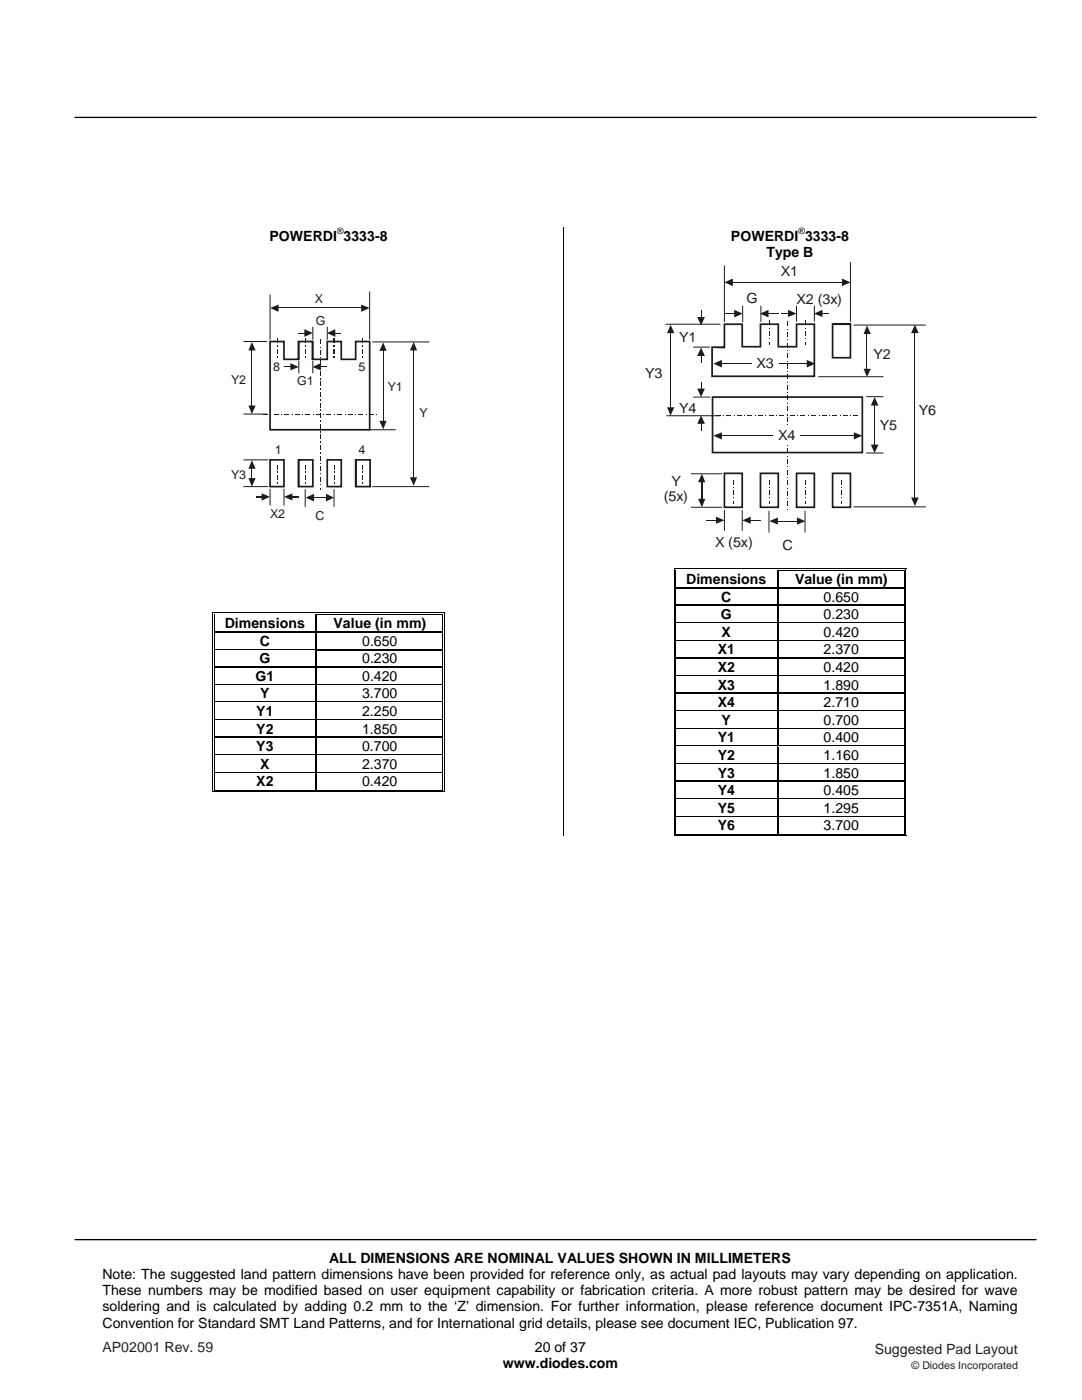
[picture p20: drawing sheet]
<svg xmlns="http://www.w3.org/2000/svg" width="216mm" height="279mm" viewBox="0 0 216 279" stroke-linecap="round" stroke-linejoin="round" font-family="sans-serif">
<defs><g id="words">
<g font-size="2.8">
<text x="53.8" y="48">POWERDI 3333-8</text>
<text x="145.9" y="48">POWERDI 3333-8</text>
<text x="152.9" y="51.3">Type B</text>
<text x="136.9" y="116.6">Dimensions</text>
<text x="158.6" y="116.6">Value (in mm)</text>
<text x="44.9" y="125.3">Dimensions</text>
<text x="66.6" y="125.3">Value (in mm)</text>
<text x="143.8" y="123.6">G</text>
<text x="143.9" y="120.1">C</text>
<text x="164.3" y="123.6">0.230</text>
<text x="164.3" y="120.1">0.650</text>
<text x="51.8" y="128.8">C</text>
<text x="72.3" y="128.8">0.650</text>
<text x="143.2" y="130.6">X1</text>
<text x="144" y="127.1">X</text>
<text x="164.3" y="127.1">0.420</text>
<text x="164.3" y="130.6">2.370</text>
<text x="51" y="135.9">G1</text>
<text x="51.8" y="132.4">G</text>
<text x="72.3" y="135.9">0.420</text>
<text x="72.3" y="132.4">0.230</text>
<text x="143.2" y="134.1">X2</text>
<text x="143.2" y="137.6">X3</text>
<text x="164.3" y="134.1">0.420</text>
<text x="164.3" y="137.6">1.890</text>
<text x="51.1" y="142.9">Y1</text>
<text x="51.9" y="139.4">Y</text>
<text x="72.3" y="139.4">3.700</text>
<text x="72.3" y="142.9">2.250</text>
<text x="143.2" y="141.1">X4</text>
<text x="164.3" y="141.1">2.710</text>
<text x="51.1" y="146.4">Y2</text>
<text x="51.1" y="149.9">Y3</text>
<text x="72.3" y="146.4">1.850</text>
<text x="72.3" y="149.9">0.700</text>
<text x="143.2" y="148.1">Y1</text>
<text x="144" y="144.7">Y</text>
<text x="164.3" y="144.7">0.700</text>
<text x="164.3" y="148.1">0.400</text>
<text x="51.9" y="153.4">X</text>
<text x="72.3" y="153.4">2.370</text>
<text x="143.2" y="151.7">Y2</text>
<text x="143.2" y="155.2">Y3</text>
<text x="164.3" y="151.7">1.160</text>
<text x="164.3" y="155.2">1.850</text>
<text x="51.1" y="156.9">X2</text>
<text x="72.3" y="156.9">0.420</text>
<text x="143.2" y="158.7">Y4</text>
<text x="164.3" y="158.7">0.405</text>
<text x="143.2" y="162.2">Y5</text>
<text x="143.2" y="165.7">Y6</text>
<text x="164.3" y="162.2">1.295</text>
<text x="164.3" y="165.7">3.700</text>
<text x="65.7" y="252">ALL DIMENSIONS ARE NOMINAL VALUES SHOWN IN MILLIMETERS</text>
<text x="20.4" y="255.2">Note: The suggested land pattern dimensions have been provided for reference only, as actual pad layouts may vary depending on application.</text>
<text x="20.4" y="258.5">These numbers may be modified based on user equipment capability or fabrication criteria. A more robust pattern may be desired for wave</text>
<text x="20.4" y="261.7">soldering and is calculated by adding 0.2 mm to the ‘Z’ dimension. For further information, please reference document IPC-7351A, Naming</text>
<text x="20.4" y="265">Convention for Standard SMT Land Patterns, and for International grid details, please see document IEC, Publication 97.</text>
<text x="106.7" y="269.8">20 of 37</text>
<text x="100.3" y="273.1">www.diodes.com</text>
</g>
<g font-size="2.8" fill="#1f1a17">
<text x="155.8" y="55.2">X1</text>
<text x="148.9" y="60.5">G</text>
<text x="158.9" y="60.6">X2 (3x)</text>
<text x="135.5" y="68.2">Y1</text>
<text x="174.3" y="71.6">Y2</text>
<text x="128.7" y="75.4">Y3</text>
<text x="151" y="73.5">X3</text>
<text x="135.5" y="82.4">Y4</text>
<text x="183.3" y="82.9">Y6</text>
<text x="155.3" y="87.9">X4</text>
<text x="175.5" y="85.8">Y5</text>
<text x="132.4" y="100.1">(5x)</text>
<text x="134" y="96.9">Y</text>
<text x="142.7" y="109.2">X (5x)</text>
<text x="156.1" y="109.7">C</text>
</g>
<g font-size="2.8" fill="#231f20">
<text x="20.4" y="269.8">AP02001 Rev. 59</text>
<text x="174.5" y="270.2">Suggested Pad Layout</text>
</g>
<g font-size="2.5" fill="#1f1a17">
<text x="62.8" y="60.5">X</text>
<text x="63" y="64.8">G</text>
<text x="46.1" y="76.6">Y2</text>
<text x="54.5" y="74.1">8</text>
<text x="59.3" y="76.9">G1</text>
<text x="71.6" y="74.1">5</text>
<text x="77.4" y="78.1">Y1</text>
<text x="83.7" y="83.3">Y</text>
<text x="46.1" y="95.6">Y3</text>
<text x="54.8" y="90.5">1</text>
<text x="71.6" y="90.5">4</text>
<text x="53.9" y="103.5">X2</text>
<text x="62.9" y="103.8">C</text>
</g>
<text font-size="2.1" fill="#231f20" x="181.9" y="273.1">© Diodes Incorporated</text>
<g font-size="1.8">
<text x="67.2" y="46.6">®</text>
<text x="159.3" y="46.6">®</text>
</g>
</g></defs>
<path d="M15 23.4h191.7M15 247.4h191.7" fill="none" stroke="#000" stroke-width=".26"/>
<path d="M112.4 45.4v68" fill="none" stroke="#000" stroke-width=".2"/>
<g fill="#fff">
<path d="M42.9 122.7h20.1v3.3h-20.1z"/>
<path d="M43.3 122.7h19.1v3.3h-19.1z"/>
</g>
<path d="M42.4 122.2h.1v.5h-.1zM42.4 122.2h.5v.2h-.5zM42.7 122.5h.2v.2h-.2z" fill="#000"/>
<path d="M42.9 122.3h20.1M42.9 122.6h20.1" fill="none" stroke="#000" stroke-width=".2"/>
<path d="M42.9 122.7h20.1z" fill="#fff"/>
<path d="M42.4 126h.1v.3h-.1zM42.7 126h.2v.3h-.2zM63 122.7h.2zM63 122.2h.5v.2h-.5zM63 122.5h.5v.2h-.5zM63 126h.2v.3h-.2zM88.3 122.2h.5v.2h-.5zM88.3 122.5h.1v.2h-.1zM88.3 126h.1v.3h-.1zM88.6 122.2h.2v.5h-.2zM88.6 126h.2v.3h-.2z" fill="#000"/>
<path d="M42.5 122.7v3.3M42.5 126.3v3.2M42.8 122.7v3.3M42.8 126.3v3.2M63.5 122.3h24.8M63.5 122.6h24.8M88.3 122.7v3.3M88.3 126.3v3.2M88.7 122.7v3.3M88.7 126.3v3.2" fill="none" stroke="#000" stroke-width=".2"/>
<path d="M42.9 126.1h20.1M63.1 122.7v3.3M63.1 126.3v3.2M63.2 126.1h25.1" fill="none" stroke="#000" stroke-width=".25"/>
<g fill="#fff">
<path d="M42.9 129.8h20.1v3.2h-20.1z"/>
<path d="M43.3 129.8h19.1v3.2h-19.1z"/>
</g>
<path d="M42.4 129.5h.1v.3h-.1zM42.7 129.5h.2v.3h-.2z" fill="#000"/>
<path d="M42.9 129.6h20.1" fill="none" stroke="#000" stroke-width=".25"/>
<path d="M42.9 129.8h20.1z" fill="#fff"/>
<path d="M42.4 133h.1v.3h-.1zM42.7 133h.2v.3h-.2zM63 129.5h.2v.3h-.2zM63 133h.2v.3h-.2zM88.3 129.5h.1v.3h-.1zM88.3 133h.1v.3h-.1zM88.6 129.5h.2v.3h-.2zM88.6 133h.2v.3h-.2z" fill="#000"/>
<path d="M42.9 133.1h20.1M63.1 129.8v3.2M63.1 133.3v3.2M63.2 129.6h25.1M63.2 133.1h25.1" fill="none" stroke="#000" stroke-width=".25"/>
<path d="M42.5 129.8v3.2M42.5 133.3v3.2M42.8 129.8v3.2M42.8 133.3v3.2M88.3 129.8v3.2M88.3 133.3v3.2M88.7 129.8v3.2M88.7 133.3v3.2" fill="none" stroke="#000" stroke-width=".2"/>
<g fill="#fff">
<path d="M42.9 136.8h20.1v3.2h-20.1z"/>
<path d="M43.3 136.8h19.1v3.2h-19.1z"/>
<path d="M63.2 136.8h25v3.2h-25z"/>
<path d="M63.8 136.8h24v3.2h-24z"/>
</g>
<path d="M42.4 136.5h.1v.3h-.1zM42.7 136.5h.2v.3h-.2z" fill="#000"/>
<path d="M42.9 136.6h20.1" fill="none" stroke="#000" stroke-width=".25"/>
<path d="M42.9 136.8h20.1z" fill="#fff"/>
<path d="M63 136.5h.2v.3h-.2z" fill="#000"/>
<path d="M63.2 136.6h25.1" fill="none" stroke="#000" stroke-width=".25"/>
<path d="M63.2 136.8h25.1z" fill="#fff"/>
<path d="M88.3 136.5h.1v.3h-.1zM88.6 136.5h.2v.3h-.2z" fill="#000"/>
<path d="M42.5 136.8v3.2M42.8 136.8v3.2M88.3 136.8v3.2M88.7 136.8v3.2" fill="none" stroke="#000" stroke-width=".2"/>
<path d="M63.1 136.8v3.2" fill="none" stroke="#000" stroke-width=".25"/>
<g fill="#fff">
<path d="M42.9 140.3h20.1v3.2h-20.1z"/>
<path d="M43.3 140.3h19.1v3.2h-19.1z"/>
<path d="M63.2 140.3h25v3.2h-25z"/>
<path d="M63.8 140.3h24v3.2h-24z"/>
</g>
<path d="M42.4 140h.1v.3h-.1zM42.7 140h.2v.3h-.2z" fill="#000"/>
<path d="M42.9 140.1h20.1" fill="none" stroke="#000" stroke-width=".25"/>
<path d="M42.9 140.3h20.1z" fill="#fff"/>
<path d="M63 140h.2v.3h-.2z" fill="#000"/>
<path d="M63.2 140.1h25.1" fill="none" stroke="#000" stroke-width=".25"/>
<path d="M63.2 140.3h25.1z" fill="#fff"/>
<path d="M88.3 140h.1v.3h-.1zM88.6 140h.2v.3h-.2z" fill="#000"/>
<path d="M42.5 140.3v3.2M42.8 140.3v3.2M88.3 140.3v3.2M88.7 140.3v3.2" fill="none" stroke="#000" stroke-width=".2"/>
<path d="M63.1 140.3v3.2" fill="none" stroke="#000" stroke-width=".25"/>
<g fill="#fff">
<path d="M42.9 143.8h20.1v3.2h-20.1z"/>
<path d="M43.3 143.8h19.1v3.2h-19.1z"/>
<path d="M63.2 143.8h25v3.2h-25z"/>
<path d="M63.8 143.8h24v3.2h-24z"/>
</g>
<path d="M42.4 143.5h.1v.3h-.1zM42.7 143.5h.2v.3h-.2z" fill="#000"/>
<path d="M42.9 143.7h20.1" fill="none" stroke="#000" stroke-width=".25"/>
<path d="M42.9 143.8h20.1z" fill="#fff"/>
<path d="M63 143.5h.2v.3h-.2z" fill="#000"/>
<path d="M63.2 143.7h25.1" fill="none" stroke="#000" stroke-width=".25"/>
<path d="M63.2 143.8h25.1z" fill="#fff"/>
<path d="M88.3 143.5h.1v.3h-.1zM88.6 143.5h.2v.3h-.2z" fill="#000"/>
<path d="M42.5 143.8v3.2M42.8 143.8v3.2M88.3 143.8v3.2M88.7 143.8v3.2" fill="none" stroke="#000" stroke-width=".2"/>
<path d="M63.1 143.8v3.2" fill="none" stroke="#000" stroke-width=".25"/>
<g fill="#fff">
<path d="M42.9 147.3h20.1v3.3h-20.1z"/>
<path d="M43.3 147.3h19.1v3.3h-19.1z"/>
<path d="M63.2 147.3h25v3.3h-25z"/>
<path d="M63.8 147.3h24v3.3h-24z"/>
</g>
<path d="M42.4 147h.1v.3h-.1zM42.7 147h.2v.3h-.2z" fill="#000"/>
<path d="M42.9 147.2h20.1" fill="none" stroke="#000" stroke-width=".25"/>
<path d="M42.9 147.3h20.1z" fill="#fff"/>
<path d="M63 147h.2v.3h-.2z" fill="#000"/>
<path d="M63.2 147.2h25.1" fill="none" stroke="#000" stroke-width=".25"/>
<path d="M63.2 147.3h25.1z" fill="#fff"/>
<path d="M88.3 147h.1v.3h-.1zM88.6 147h.2v.3h-.2z" fill="#000"/>
<path d="M42.5 147.3v3.3M42.8 147.3v3.3M88.3 147.3v3.3M88.7 147.3v3.3" fill="none" stroke="#000" stroke-width=".2"/>
<path d="M63.1 147.3v3.3" fill="none" stroke="#000" stroke-width=".25"/>
<g fill="#fff">
<path d="M42.9 150.8h20.1v3.3h-20.1z"/>
<path d="M43.3 150.8h19.1v3.3h-19.1z"/>
<path d="M63.2 150.8h25v3.3h-25z"/>
<path d="M63.8 150.8h24v3.3h-24z"/>
</g>
<path d="M42.4 150.6h.1v.2h-.1zM42.7 150.6h.2v.2h-.2z" fill="#000"/>
<path d="M42.9 150.7h20.1" fill="none" stroke="#000" stroke-width=".25"/>
<path d="M42.9 150.8h20.1z" fill="#fff"/>
<path d="M63 150.6h.2v.2h-.2z" fill="#000"/>
<path d="M63.2 150.7h25.1" fill="none" stroke="#000" stroke-width=".25"/>
<path d="M63.2 150.8h25.1z" fill="#fff"/>
<path d="M88.3 150.6h.1v.2h-.1zM88.6 150.6h.2v.2h-.2z" fill="#000"/>
<path d="M42.5 150.8v3.3M42.8 150.8v3.3M88.3 150.8v3.3M88.7 150.8v3.3" fill="none" stroke="#000" stroke-width=".2"/>
<path d="M63.1 150.8v3.3" fill="none" stroke="#000" stroke-width=".25"/>
<g fill="#fff">
<path d="M42.9 154.3h20.1v3.3h-20.1z"/>
<path d="M43.3 154.3h19.1v3.3h-19.1z"/>
<path d="M63.2 154.3h25v3.3h-25z"/>
<path d="M63.8 154.3h24v3.3h-24z"/>
</g>
<path d="M42.4 154.1h.1v.2h-.1zM42.7 154.1h.2v.2h-.2z" fill="#000"/>
<path d="M42.9 154.2h20.1" fill="none" stroke="#000" stroke-width=".25"/>
<path d="M42.9 154.3h20.1z" fill="#fff"/>
<path d="M63 154.1h.2v.2h-.2z" fill="#000"/>
<path d="M63.2 154.2h25.1" fill="none" stroke="#000" stroke-width=".25"/>
<path d="M63.2 154.3h25.1z" fill="#fff"/>
<path d="M42.4 157.9h.5v.2h-.5zM42.7 157.6h.2v.2h-.2zM63 157.6h.5v.2h-.5zM88.3 154.1h.1v.2h-.1zM88.3 157.9h.5v.2h-.5zM88.3 157.6h.1v.2h-.1zM88.6 154.1h.2v.2h-.2zM88.6 157.6h.2v.5h-.2z" fill="#000"/>
<path d="M42.5 154.3v3.8M42.8 154.3v3.3M42.9 158h45.4M42.9 157.7h20.1M63.5 157.7h24.8M88.3 154.3v3.3M88.7 154.3v3.3" fill="none" stroke="#000" stroke-width=".2"/>
<path d="M63.1 154.3v3.3" fill="none" stroke="#000" stroke-width=".25"/>
<g fill="#fff">
<path d="M135 114h20.1v3.2h-20.1z"/>
<path d="M135.4 114h19.1v3.2h-19.1z"/>
</g>
<path d="M134.5 113.4h.1v.6h-.1zM134.5 113.4h.5v.2h-.5zM134.8 113.8h.2v.2h-.2zM134.8 113.8h.2v.1h-.2z" fill="#000"/>
<path d="M135 113.5h20.1M135 113.9h20.1" fill="none" stroke="#000" stroke-width=".2"/>
<path d="M135 113.9l20.1 .1z" fill="#fff"/>
<path d="M134.5 117.2h.1v.3h-.1zM134.8 117.2h.2v.3h-.2zM155.1 113.9l.2 .1zM155.1 113.4h.5v.2h-.5zM155.1 113.8h.5v.1h-.5zM155.1 117.2h.2v.3h-.2zM180.3 113.4h.5v.2h-.5zM180.3 113.8h.2v.2h-.2zM180.3 113.8h.2v.1h-.2zM180.3 117.2h.2v.3h-.2zM180.7 113.4h.1v.6h-.1zM180.7 117.2h.1v.3h-.1z" fill="#000"/>
<path d="M134.5 114v3.2M134.5 117.5v3.2M134.9 114v3.2M134.9 117.5v3.2M155.6 113.5h24.7M155.6 113.9h24.7M180.4 114v3.2M180.4 117.5v3.2M180.8 114v3.2M180.8 117.5v3.2" fill="none" stroke="#000" stroke-width=".2"/>
<path d="M135 117.3h20.1M155.2 114v3.2M155.2 117.5v3.2M155.3 117.3h25" fill="none" stroke="#000" stroke-width=".25"/>
<g fill="#fff">
<path d="M135 121h20.1v3.2h-20.1z"/>
<path d="M135.4 121h19.1v3.2h-19.1z"/>
</g>
<path d="M134.5 120.7h.1v.3h-.1zM134.8 120.7h.2v.3h-.2z" fill="#000"/>
<path d="M135 120.8h20.1" fill="none" stroke="#000" stroke-width=".25"/>
<path d="M135 121h20.1z" fill="#fff"/>
<path d="M155.1 120.7h.2v.3h-.2zM180.3 120.7h.2v.3h-.2zM180.7 120.7h.1v.3h-.1z" fill="#000"/>
<path d="M155.2 121v3.2M155.3 120.8h25" fill="none" stroke="#000" stroke-width=".25"/>
<path d="M134.5 121v3.2M134.9 121v3.2M180.4 121v3.2M180.8 121v3.2" fill="none" stroke="#000" stroke-width=".2"/>
<g fill="#fff">
<path d="M135 124.5h20.1v3.2h-20.1z"/>
<path d="M135.4 124.5h19.1v3.2h-19.1z"/>
<path d="M155.3 124.5h25v3.2h-25z"/>
<path d="M155.9 124.5h24v3.2h-24z"/>
</g>
<path d="M134.5 124.2h.1v.3h-.1zM134.8 124.2h.2v.3h-.2z" fill="#000"/>
<path d="M135 124.4h20.1" fill="none" stroke="#000" stroke-width=".25"/>
<path d="M135 124.5h20.1z" fill="#fff"/>
<path d="M155.1 124.2h.2v.3h-.2z" fill="#000"/>
<path d="M155.3 124.4h25" fill="none" stroke="#000" stroke-width=".25"/>
<path d="M155.3 124.5h25z" fill="#fff"/>
<path d="M180.3 124.2h.2v.3h-.2zM180.7 124.2h.1v.3h-.1z" fill="#000"/>
<path d="M134.5 124.5v3.2M134.9 124.5v3.2M180.4 124.5v3.2M180.8 124.5v3.2" fill="none" stroke="#000" stroke-width=".2"/>
<path d="M155.2 124.5v3.2" fill="none" stroke="#000" stroke-width=".25"/>
<g fill="#fff">
<path d="M135 128h20.1v3.3h-20.1z"/>
<path d="M135.4 128h19.1v3.3h-19.1z"/>
<path d="M155.3 128h25v3.3h-25z"/>
<path d="M155.9 128h24v3.3h-24z"/>
</g>
<path d="M134.5 127.7h.1v.3h-.1zM134.8 127.7h.2v.3h-.2z" fill="#000"/>
<path d="M135 127.9h20.1" fill="none" stroke="#000" stroke-width=".25"/>
<path d="M135 128h20.1z" fill="#fff"/>
<path d="M155.1 127.7h.2v.3h-.2z" fill="#000"/>
<path d="M155.3 127.9h25" fill="none" stroke="#000" stroke-width=".25"/>
<path d="M155.3 128h25z" fill="#fff"/>
<path d="M180.3 127.7h.2v.3h-.2zM180.7 127.7h.1v.3h-.1z" fill="#000"/>
<path d="M134.5 128v3.3M134.9 128v3.3M180.4 128v3.3M180.8 128v3.3" fill="none" stroke="#000" stroke-width=".2"/>
<path d="M155.2 128v3.3" fill="none" stroke="#000" stroke-width=".25"/>
<g fill="#fff">
<path d="M135 131.5h20.1v3.2h-20.1z"/>
<path d="M135.4 131.5h19.1v3.2h-19.1z"/>
<path d="M155.3 131.5h25v3.2h-25z"/>
<path d="M155.9 131.5h24v3.2h-24z"/>
</g>
<path d="M134.5 131.3h.1v.2h-.1zM134.8 131.3h.2v.2h-.2z" fill="#000"/>
<path d="M135 131.4h20.1" fill="none" stroke="#000" stroke-width=".25"/>
<path d="M135 131.5h20.1z" fill="#fff"/>
<path d="M155.1 131.3h.2v.2h-.2z" fill="#000"/>
<path d="M155.3 131.4h25" fill="none" stroke="#000" stroke-width=".25"/>
<path d="M155.3 131.5h25z" fill="#fff"/>
<path d="M180.3 131.3h.2v.2h-.2zM180.7 131.3h.1v.2h-.1z" fill="#000"/>
<path d="M134.5 131.5v3.2M134.9 131.5v3.2M180.4 131.5v3.2M180.8 131.5v3.2" fill="none" stroke="#000" stroke-width=".2"/>
<path d="M155.2 131.5v3.2" fill="none" stroke="#000" stroke-width=".25"/>
<g fill="#fff">
<path d="M135 135h20.1v3.3h-20.1z"/>
<path d="M135.4 135h19.1v3.3h-19.1z"/>
<path d="M155.3 135h25v3.3h-25z"/>
<path d="M155.9 135h24v3.3h-24z"/>
</g>
<path d="M134.5 134.7h.1v.3h-.1zM134.8 134.7h.2v.3h-.2z" fill="#000"/>
<path d="M135 134.9h20.1" fill="none" stroke="#000" stroke-width=".25"/>
<path d="M135 135h20.1z" fill="#fff"/>
<path d="M155.1 134.7h.2v.3h-.2z" fill="#000"/>
<path d="M155.3 134.9h25" fill="none" stroke="#000" stroke-width=".25"/>
<path d="M155.3 135h25z" fill="#fff"/>
<path d="M180.3 134.7h.2v.3h-.2zM180.7 134.7h.1v.3h-.1z" fill="#000"/>
<path d="M134.5 135v3.3M134.9 135v3.3M180.4 135v3.3M180.8 135v3.3" fill="none" stroke="#000" stroke-width=".2"/>
<path d="M155.2 135v3.3" fill="none" stroke="#000" stroke-width=".25"/>
<g fill="#fff">
<path d="M135 138.5h20.1v3.3h-20.1z"/>
<path d="M135.4 138.5h19.1v3.3h-19.1z"/>
<path d="M155.3 138.5h25v3.3h-25z"/>
<path d="M155.9 138.5h24v3.3h-24z"/>
</g>
<path d="M134.5 138.3h.1v.2h-.1zM134.8 138.3h.2v.2h-.2z" fill="#000"/>
<path d="M135 138.4h20.1" fill="none" stroke="#000" stroke-width=".25"/>
<path d="M135 138.5h20.1z" fill="#fff"/>
<path d="M155.1 138.3h.2v.2h-.2z" fill="#000"/>
<path d="M155.3 138.4h25" fill="none" stroke="#000" stroke-width=".25"/>
<path d="M155.3 138.5h25z" fill="#fff"/>
<path d="M180.3 138.3h.2v.2h-.2zM180.7 138.3h.1v.2h-.1z" fill="#000"/>
<path d="M134.5 138.5v3.3M134.9 138.5v3.3M180.4 138.5v3.3M180.8 138.5v3.3" fill="none" stroke="#000" stroke-width=".2"/>
<path d="M155.2 138.5v3.3" fill="none" stroke="#000" stroke-width=".25"/>
<g fill="#fff">
<path d="M135 142h20.1v3.3h-20.1z"/>
<path d="M135.4 142h19.1v3.3h-19.1z"/>
<path d="M155.3 142h25v3.3h-25z"/>
<path d="M155.9 142h24v3.3h-24z"/>
</g>
<path d="M134.5 141.8h.1v.2h-.1zM134.8 141.8h.2v.2h-.2z" fill="#000"/>
<path d="M135 141.9h20.1" fill="none" stroke="#000" stroke-width=".25"/>
<path d="M135 142h20.1z" fill="#fff"/>
<path d="M155.1 141.8h.2v.2h-.2z" fill="#000"/>
<path d="M155.3 141.9h25" fill="none" stroke="#000" stroke-width=".25"/>
<path d="M155.3 142h25z" fill="#fff"/>
<path d="M180.3 141.8h.2v.2h-.2zM180.7 141.8h.1v.2h-.1z" fill="#000"/>
<path d="M134.5 142v3.3M134.9 142v3.3M180.4 142v3.3M180.8 142v3.3" fill="none" stroke="#000" stroke-width=".2"/>
<path d="M155.2 142v3.3" fill="none" stroke="#000" stroke-width=".25"/>
<g fill="#fff">
<path d="M135 145.5h20.1v3.3h-20.1z"/>
<path d="M135.4 145.5h19.1v3.3h-19.1z"/>
<path d="M155.3 145.5h25v3.3h-25z"/>
<path d="M155.9 145.5h24v3.3h-24z"/>
</g>
<path d="M134.5 145.3h.1v.3h-.1zM134.8 145.3h.2v.3h-.2z" fill="#000"/>
<path d="M135 145.4h20.1" fill="none" stroke="#000" stroke-width=".25"/>
<path d="M135 145.5l20.1 .1z" fill="#fff"/>
<path d="M155.1 145.3h.2v.3h-.2z" fill="#000"/>
<path d="M155.3 145.4h25" fill="none" stroke="#000" stroke-width=".25"/>
<path d="M155.3 145.5l25 .1z" fill="#fff"/>
<path d="M180.3 145.3h.2v.3h-.2zM180.7 145.3h.1v.3h-.1z" fill="#000"/>
<path d="M134.5 145.6v3.2M134.9 145.6v3.2M180.4 145.6v3.2M180.8 145.6v3.2" fill="none" stroke="#000" stroke-width=".2"/>
<path d="M155.2 145.6v3.2" fill="none" stroke="#000" stroke-width=".25"/>
<g fill="#fff">
<path d="M135 149.1h20.1v3.2h-20.1z"/>
<path d="M135.4 149.1h19.1v3.2h-19.1z"/>
<path d="M155.3 149.1h25v3.2h-25z"/>
<path d="M155.9 149.1h24v3.2h-24z"/>
</g>
<path d="M134.5 148.8h.1v.3h-.1zM134.8 148.8h.2v.3h-.2z" fill="#000"/>
<path d="M135 148.9h20.1" fill="none" stroke="#000" stroke-width=".25"/>
<path d="M135 149.1h20.1z" fill="#fff"/>
<path d="M155.1 148.8h.2v.3h-.2z" fill="#000"/>
<path d="M155.3 148.9h25" fill="none" stroke="#000" stroke-width=".25"/>
<path d="M155.3 149.1h25z" fill="#fff"/>
<path d="M180.3 148.8h.2v.3h-.2zM180.7 148.8h.1v.3h-.1z" fill="#000"/>
<path d="M134.5 149.1v3.2M134.9 149.1v3.2M180.4 149.1v3.2M180.8 149.1v3.2" fill="none" stroke="#000" stroke-width=".2"/>
<path d="M155.2 149.1v3.2" fill="none" stroke="#000" stroke-width=".25"/>
<g fill="#fff">
<path d="M135 152.6h20.1v3.2h-20.1z"/>
<path d="M135.4 152.6h19.1v3.2h-19.1z"/>
<path d="M155.3 152.6h25v3.2h-25z"/>
<path d="M155.9 152.6h24v3.2h-24z"/>
</g>
<path d="M134.5 152.3h.1v.3h-.1zM134.8 152.3h.2v.3h-.2z" fill="#000"/>
<path d="M135 152.4h20.1" fill="none" stroke="#000" stroke-width=".25"/>
<path d="M135 152.5l20.1 .1z" fill="#fff"/>
<path d="M155.1 152.3h.2v.3h-.2z" fill="#000"/>
<path d="M155.3 152.4h25" fill="none" stroke="#000" stroke-width=".25"/>
<path d="M155.3 152.5l25 .1z" fill="#fff"/>
<path d="M180.3 152.3h.2v.3h-.2zM180.7 152.3h.1v.3h-.1z" fill="#000"/>
<path d="M134.5 152.6v3.2M134.9 152.6v3.2M180.4 152.6v3.2M180.8 152.6v3.2" fill="none" stroke="#000" stroke-width=".2"/>
<path d="M155.2 152.6v3.2" fill="none" stroke="#000" stroke-width=".25"/>
<g fill="#fff">
<path d="M135 156.1h20.1v3.2h-20.1z"/>
<path d="M135.4 156.1h19.1v3.2h-19.1z"/>
<path d="M155.3 156.1h25v3.2h-25z"/>
<path d="M155.9 156.1h24v3.2h-24z"/>
</g>
<path d="M134.5 155.8h.1v.3h-.1zM134.8 155.8h.2v.3h-.2z" fill="#000"/>
<path d="M135 155.9h20.1" fill="none" stroke="#000" stroke-width=".25"/>
<path d="M135 156.1h20.1z" fill="#fff"/>
<path d="M155.1 155.8h.2v.3h-.2z" fill="#000"/>
<path d="M155.3 155.9h25" fill="none" stroke="#000" stroke-width=".25"/>
<path d="M155.3 156.1h25z" fill="#fff"/>
<path d="M180.3 155.8h.2v.3h-.2zM180.7 155.8h.1v.3h-.1z" fill="#000"/>
<path d="M134.5 156.1v3.2M134.9 156.1v3.2M180.4 156.1v3.2M180.8 156.1v3.2" fill="none" stroke="#000" stroke-width=".2"/>
<path d="M155.2 156.1v3.2" fill="none" stroke="#000" stroke-width=".25"/>
<g fill="#fff">
<path d="M135 159.6h20.1v3.2h-20.1z"/>
<path d="M135.4 159.6h19.1v3.2h-19.1z"/>
<path d="M155.3 159.6h25v3.2h-25z"/>
<path d="M155.9 159.6h24v3.2h-24z"/>
</g>
<path d="M134.5 159.3h.1v.3h-.1zM134.8 159.3h.2v.3h-.2z" fill="#000"/>
<path d="M135 159.4h20.1" fill="none" stroke="#000" stroke-width=".25"/>
<path d="M135 159.6h20.1z" fill="#fff"/>
<path d="M155.1 159.3h.2v.3h-.2z" fill="#000"/>
<path d="M155.3 159.4h25" fill="none" stroke="#000" stroke-width=".25"/>
<path d="M155.3 159.6h25z" fill="#fff"/>
<path d="M180.3 159.3h.2v.3h-.2zM180.7 159.3h.1v.3h-.1z" fill="#000"/>
<path d="M134.5 159.6v3.2M134.9 159.6v3.2M180.4 159.6v3.2M180.8 159.6v3.2" fill="none" stroke="#000" stroke-width=".2"/>
<path d="M155.2 159.6v3.2" fill="none" stroke="#000" stroke-width=".25"/>
<g fill="#fff">
<path d="M135 163.1h20.1v3.2h-20.1z"/>
<path d="M135.4 163.1h19.1v3.2h-19.1z"/>
<path d="M155.3 163.1h25v3.2h-25z"/>
<path d="M155.9 163.1h24v3.2h-24z"/>
</g>
<path d="M134.5 162.8h.1v.3h-.1zM134.8 162.8h.2v.3h-.2z" fill="#000"/>
<path d="M135 163h20.1" fill="none" stroke="#000" stroke-width=".25"/>
<path d="M135 163.1h20.1z" fill="#fff"/>
<path d="M155.1 162.8h.2v.3h-.2z" fill="#000"/>
<path d="M155.3 163h25" fill="none" stroke="#000" stroke-width=".25"/>
<path d="M155.3 163.1h25z" fill="#fff"/>
<path d="M134.5 166.7h.5v.2h-.5zM134.8 166.4h.2v.1h-.2zM155.1 166.4h.5v.1h-.5zM180.3 162.8h.2v.3h-.2zM180.3 166.7h.5v.2h-.5zM180.3 166.4h.2v.1h-.2zM180.7 162.8h.1v.3h-.1zM180.7 166.4h.1v.5h-.1z" fill="#000"/>
<path d="M112.4 113.4v53.5M134.5 163.1v3.8M134.9 163.1v3.3M135 166.8h45.3M135 166.5h20.1M155.6 166.5h24.7M180.4 163.1v3.3M180.8 163.1v3.3" fill="none" stroke="#000" stroke-width=".2"/>
<path d="M155.2 163.1v3.3" fill="none" stroke="#000" stroke-width=".25"/>
<g fill="#1f1a17">
<path d="M71 96.9h2.9v.4h-2.9zM70.8 97.1h.2v.2h-.2zM70.8 91.8h.4v5.3h-.4zM70.8 91.6h.2v.2h-.2zM71 91.6h2.9v.3h-2.9zM73.9 91.6h.1v.2h-.1zM73.7 91.8h.3v5.3h-.3zM73.9 97.1h.1v.2h-.1z"/>
<path d="M53.9 96.9h2.8v.4h-2.8zM53.7 97.1h.2v.2h-.2zM53.7 91.8h.4v5.3h-.4zM53.7 91.6h.2v.2h-.2zM53.9 91.6h2.8v.3h-2.8zM56.7 91.6h.1v.2h-.1zM56.5 91.8h.3v5.3h-.3zM56.7 97.1h.1v.2h-.1z"/>
<path d="M65.3 96.9h2.8v.4h-2.8zM65.1 97.1h.2v.2h-.2zM65.1 91.8h.4v5.3h-.4zM65.1 91.6h.2v.2h-.2zM65.3 91.6h2.8v.3h-2.8zM68.1 91.6h.2v.2h-.2zM67.9 91.8h.4v5.3h-.4zM68.1 97.1h.2v.2h-.2z"/>
<path d="M59.5 96.9h2.9v.4h-2.9zM59.4 97.1h.1v.2h-.1zM59.4 91.8h.4v5.3h-.4zM59.4 91.6h.1v.2h-.1zM59.5 91.6h2.9v.3h-2.9zM62.4 91.6h.2v.2h-.2zM62.3 91.8h.3v5.3h-.3zM62.4 97.1h.2v.2h-.2z"/>
<path d="M53.9 85.6h19.9v.3h-19.9zM53.7 85.8h.2v.1h-.2zM53.7 85.6h.4v.2h-.4zM53.7 74h.4v11.6h-.4zM53.7 68.2h.4v5.8h-.4zM53.7 68h.2v.2h-.2zM53.9 68h2.8v.3h-2.8zM56.7 68h.1v.2h-.1zM56.5 68.2h.3v3.5h-.3zM56.5 71.7h.2v.2h-.2zM56.7 71.5h2.8v.4h-2.8zM59.5 71.7h.3v.2h-.3zM59.4 68.2h.4v3.5h-.4zM59.4 68h.1v.2h-.1zM59.5 68h2.9v.3h-2.9zM62.4 68h.2v.2h-.2zM62.2 68.2h.4v3.5h-.4zM62.2 71.7h.2v.2h-.2zM62.4 71.5h2.9v.4h-2.9zM65.3 71.7h.2v.2h-.2zM65.1 68.2h.4v3.5h-.4zM65.1 68h.2v.2h-.2zM65.3 68h2.8v.3h-2.8zM68.1 68h.2v.2h-.2zM67.9 68.2h.4v3.5h-.4zM67.9 71.7h.2v.2h-.2zM68.1 71.5h2.9v.4h-2.9zM71 71.7h.1v.2h-.1zM70.8 68.2h.3v3.5h-.3zM70.8 68h.2v.2h-.2zM71 68h2.8v.3h-2.8zM73.8 68h.1v.2h-.1zM73.6 68.2h.3v17.6h-.3zM73.8 85.8h.1v.1h-.1z"/>
</g>
<path d="M53.9 58.8v8.9M73.8 58.3v9.4" fill="none" stroke="#1f1a17" stroke-width=".2"/>
<path d="M53.9 61.5l1.7-.7v1.4l-1.7-.7 1.7-.7z" fill-rule="evenodd" fill="#1f1a17"/>
<path d="M55.4 61.5h16.8" fill="none" stroke="#1f1a17" stroke-width=".2"/>
<path d="M72.1 60.8l1.7 .7-1.7 .7v-1.4l1.7 .7z" fill-rule="evenodd" fill="#1f1a17"/>
<g fill="#1f1a17">
<path d="M72.3 92.8h.2v.8h-.2z"/>
<path d="M72.3 94.1h.2v.3h-.2z"/>
<path d="M72.3 94.9h.2v.9h-.2z"/>
<path d="M72.3 96.3h.2v.2h-.2z"/>
<path d="M66.7 92.8h.1v.8h-.1z"/>
<path d="M66.7 94.1h.1v.3h-.1z"/>
<path d="M66.7 94.9h.1v.9h-.1z"/>
<path d="M66.7 96.3h.1v.2h-.1z"/>
<path d="M60.9 92.8h.2v.8h-.2z"/>
<path d="M60.9 94.1h.2v.3h-.2z"/>
<path d="M60.9 94.9h.2v.9h-.2z"/>
<path d="M60.9 96.3h.2v.2h-.2z"/>
<path d="M55.2 92.8h.2v.8h-.2z"/>
<path d="M55.2 94.1h.2v.3h-.2z"/>
<path d="M55.2 94.9h.2v.9h-.2z"/>
<path d="M55.2 96.3h.2v.2h-.2z"/>
</g>
<path d="M66.7 97.7v3.4" fill="none" stroke="#1f1a17" stroke-width=".2"/>
<g fill="#1f1a17">
<path d="M60.9 67.6h.2v.8h-.2z"/>
<path d="M60.9 68.9h.2v.3h-.2z"/>
<path d="M60.9 69.7h.2v.8h-.2z"/>
<path d="M60.9 71h.2v.3h-.2z"/>
<path d="M55.2 67.6h.2v.8h-.2z"/>
<path d="M55.2 68.9h.2v.3h-.2z"/>
<path d="M55.2 69.7h.2v.8h-.2z"/>
<path d="M55.2 71h.2v.3h-.2z"/>
<path d="M63.8 67.7h.1v.9h-.1z"/>
<path d="M63.8 69.2h.1v.1h-.1z"/>
<path d="M63.8 69.8h.1v.9h-.1z"/>
<path d="M63.8 71.3h.1v.2h-.1z"/>
<path d="M63.8 72h.1v.8h-.1z"/>
<path d="M63.8 73.4h.1v.2h-.1z"/>
<path d="M63.8 74.1h.1v.8h-.1z"/>
<path d="M63.8 75.4h.1v.3h-.1z"/>
<path d="M63.8 76.2h.1v.8h-.1z"/>
<path d="M63.8 77.6h.1v.2h-.1z"/>
<path d="M63.8 78.3h.1v.9h-.1z"/>
<path d="M63.8 79.7h.1v.2h-.1z"/>
<path d="M63.8 80.4h.1v.9h-.1z"/>
<path d="M63.8 81.8h.1v.2h-.1z"/>
<path d="M63.8 82.5h.1v.9h-.1z"/>
<path d="M63.8 83.9h.1v.3h-.1z"/>
<path d="M63.8 84.7h.1v.8h-.1z"/>
<path d="M63.8 86h.1v.3h-.1z"/>
<path d="M63.8 86.8h.1v.8h-.1z"/>
<path d="M63.8 88.1h.1v.3h-.1z"/>
<path d="M63.8 88.9h.1v.8h-.1z"/>
<path d="M63.8 90.3h.1v.2h-.1z"/>
<path d="M63.8 91h.1v.9h-.1z"/>
<path d="M63.8 92.4h.1v.1h-.1z"/>
<path d="M63.8 93.1h.1v.9h-.1z"/>
<path d="M63.8 94.5h.1v.2h-.1z"/>
<path d="M63.8 95.2h.1v.9h-.1z"/>
<path d="M63.8 96.6h.1v.2h-.1z"/>
<path d="M63.8 97.4h.1v.2h-.1z"/>
<path d="M52.5 82.5h.9v.2h-.9z"/>
<path d="M54 82.5h.1v.2h-.1z"/>
<path d="M54.7 82.5h.8v.2h-.8z"/>
<path d="M56.1 82.5h.2v.2h-.2z"/>
<path d="M56.7 82.5h.9v.2h-.9z"/>
<path d="M58.2 82.5h.2v.2h-.2z"/>
<path d="M58.9 82.5h.8v.2h-.8z"/>
<path d="M60.3 82.5h.2v.2h-.2z"/>
<path d="M61 82.5h.8v.2h-.8z"/>
<path d="M62.4 82.5h.2v.2h-.2z"/>
<path d="M63.1 82.5h.8v.2h-.8z"/>
<path d="M64.5 82.5h.2v.2h-.2z"/>
<path d="M65.2 82.5h.9v.2h-.9z"/>
<path d="M66.7 82.5h.1v.2h-.1z"/>
<path d="M67.3 82.5h.9v.2h-.9z"/>
<path d="M68.8 82.5h.1v.2h-.1z"/>
<path d="M69.4 82.5h.9v.2h-.9z"/>
<path d="M70.9 82.5h.2v.2h-.2z"/>
<path d="M71.6 82.5h.8v.2h-.8z"/>
<path d="M73 82.5h.2v.2h-.2z"/>
<path d="M73.7 82.5h.8v.2h-.8z"/>
<path d="M75.1 82.5h.2v.2h-.2z"/>
</g>
<path d="M60.9 97.7v3.4" fill="none" stroke="#1f1a17" stroke-width=".2"/>
<path d="M61 99.3l1.7-.7v1.5l-1.7-.8 1.7-.7z" fill-rule="evenodd" fill="#1f1a17"/>
<path d="M62.5 99.3h2.6" fill="none" stroke="#1f1a17" stroke-width=".2"/>
<path d="M65 98.6l1.7 .7-1.7 .8v-1.5l1.7 .7z" fill-rule="evenodd" fill="#1f1a17"/>
<path d="M53.9 97.6v3.2M56.7 97.6v3.2" fill="none" stroke="#1f1a17" stroke-width=".2"/>
<g fill="#1f1a17">
<path d="M51 99.1h1.4v.2h-1.4z"/>
<path d="M58.2 99.1h1.3v.2h-1.3z"/>
</g>
<g fill="#1f1a17">
<path d="M52.2 98.5l1.7 .6-1.7 .8v-1.4l1.7 .6z" fill-rule="evenodd"/>
<path d="M56.7 99.1l1.7-.6v1.4z" fill-rule="evenodd"/>
</g>
<path d="M74.4 68.2h11.2M73.3 85.8h5.6M74.4 97.1h11.2" fill="none" stroke="#1f1a17" stroke-width=".2"/>
<path d="M75.7 84h1.4l-.6 1.7z" fill-rule="evenodd" fill="#1f1a17"/>
<path d="M76.5 69.8v14.4" fill="none" stroke="#1f1a17" stroke-width=".2"/>
<g fill="#1f1a17">
<path d="M76.5 68.3l.6 1.7h-1.4z" fill-rule="evenodd"/>
<path d="M81.8 95.2h1.4l-.7 1.7z" fill-rule="evenodd"/>
</g>
<path d="M82.5 69.8v25.6" fill="none" stroke="#1f1a17" stroke-width=".2"/>
<path d="M82.5 68.2l.7 1.7h-1.4z" fill-rule="evenodd" fill="#1f1a17"/>
<path d="M48.6 68.2h4.6M48.6 82.6h4.6" fill="none" stroke="#1f1a17" stroke-width=".2"/>
<path d="M49.6 80.9h1.4l-.8 1.7z" fill-rule="evenodd" fill="#1f1a17"/>
<path d="M50.2 69.8v11.3" fill="none" stroke="#1f1a17" stroke-width=".2"/>
<path d="M50.2 68.2l.8 1.7h-1.4z" fill-rule="evenodd" fill="#1f1a17"/>
<path d="M62.4 65.3v2.4M65.3 65.3v2.4" fill="none" stroke="#1f1a17" stroke-width=".2"/>
<g fill="#1f1a17">
<path d="M72.3 67.6h.2v.8h-.2z"/>
<path d="M72.3 68.9h.2v.3h-.2z"/>
<path d="M72.3 69.7h.2v.8h-.2z"/>
<path d="M72.3 71h.2v.3h-.2z"/>
<path d="M66.6 67.6h.2v.8h-.2z"/>
<path d="M66.6 68.9h.2v.3h-.2z"/>
<path d="M66.6 69.7h.2v.8h-.2z"/>
<path d="M66.6 71h.2v.3h-.2z"/>
<path d="M59.5 66.4h1.3v.1h-1.3z"/>
<path d="M66.7 66.4h1.4v.1h-1.4z"/>
</g>
<g fill="#1f1a17">
<path d="M60.7 65.7l1.7 .8-1.7 .7v-1.5l1.7 .8z" fill-rule="evenodd"/>
<path d="M65.2 66.5l1.7-.8v1.5z" fill-rule="evenodd"/>
</g>
<path d="M59.6 72.1v2.3M62.4 72.1v2.3" fill="none" stroke="#1f1a17" stroke-width=".2"/>
<g fill="#1f1a17">
<path d="M56.7 73.2h1.3v.1h-1.3z"/>
<path d="M63.9 73.2h1.3v.1h-1.3z"/>
</g>
<g fill="#1f1a17">
<path d="M57.9 72.5l1.7 .7-1.7 .7v-1.4l1.7 .7z" fill-rule="evenodd"/>
<path d="M62.3 73.2l1.7-.7v1.4z" fill-rule="evenodd"/>
<path d="M49.6 95.4h1.4l-.8 1.7z" fill-rule="evenodd"/>
</g>
<path d="M50.2 93.4v2.2" fill="none" stroke="#1f1a17" stroke-width=".2"/>
<path d="M50.2 91.9l.8 1.7h-1.4z" fill-rule="evenodd" fill="#1f1a17"/>
<path d="M48.6 91.8h4.9M48.6 97.1h4.9" fill="none" stroke="#1f1a17" stroke-width=".2"/>
<g fill="#1f1a17">
<path d="M166.1 101.1h3.6v.3h-3.6zM166 101.2h.1v.2h-.1zM166 94.5h.3v6.7h-.3zM166 94.3h.1v.2h-.1zM166.1 94.3h3.6v.3h-3.6zM169.7 94.3h.2v.2h-.2zM169.5 94.5h.4v6.7h-.4zM169.7 101.2h.2v.2h-.2z"/>
<path d="M144.5 101.1h3.6v.3h-3.6zM144.4 101.2h.1v.2h-.1zM144.4 94.5h.3v6.7h-.3zM144.4 94.3h.1v.2h-.1zM144.5 94.3h3.6v.3h-3.6zM148.1 94.3h.2v.2h-.2zM147.9 94.5h.4v6.7h-.4zM148.1 101.2h.2v.2h-.2z"/>
<path d="M158.9 101.1h3.6v.3h-3.6zM158.8 101.2h.1v.2h-.1zM158.8 94.5h.3v6.7h-.3zM158.8 94.3h.1v.2h-.1zM158.9 94.3h3.6v.3h-3.6zM162.5 94.3h.2v.2h-.2zM162.3 94.5h.4v6.7h-.4zM162.5 101.2h.2v.2h-.2z"/>
<path d="M151.7 101.1h3.6v.3h-3.6zM151.6 101.2h.1v.2h-.1zM151.6 94.5h.3v6.7h-.3zM151.6 94.3h.1v.2h-.1zM151.7 94.3h3.6v.3h-3.6zM155.3 94.3h.2v.2h-.2zM155.1 94.5h.4v6.7h-.4zM155.3 101.2h.2v.2h-.2z"/>
<path d="M142.1 74.9h20.4v.4h-20.4zM141.9 75.1h.2v.2h-.2zM141.9 69.3h.4v5.8h-.4zM141.9 69.1h.2v.2h-.2zM142.1 69.1h2.4v.4l-2.4-.1zM144.5 69.3h.2v.2h-.2zM144.4 64.7h.3v4.6h-.3zM144.4 64.5h.1v.2h-.1zM144.5 64.5h3.6v.4h-3.6zM148.1 64.5h.2v.2h-.2zM147.9 64.7h.4v4.5h-.4zM147.9 69.2h.2v.2h-.2zM148.1 69h3.6v.4h-3.6zM151.7 69.2h.2v.2h-.2zM151.6 64.7h.3v4.5h-.3zM151.6 64.5h.1v.2h-.1zM151.7 64.5h3.6v.4h-3.6zM155.3 64.5h.2v.2h-.2zM155.1 64.7h.4v4.5h-.4zM155.1 69.2h.2v.2h-.2zM155.3 69h3.6v.4h-3.6zM158.9 69.2h.2v.2h-.2zM158.8 64.7h.3v4.5h-.3zM158.8 64.5h.1v.2h-.1zM158.9 64.5h3.6v.4h-3.6zM162.5 64.5h.2v.2h-.2zM162.3 64.7h.4v4.5h-.4zM162.3 69.2h.4v5.9h-.4zM162.5 75.1h.2v.2h-.2z"/>
</g>
<path d="M144.5 53v11.2M169.7 52.4v11.8" fill="none" stroke="#1f1a17" stroke-width=".2"/>
<path d="M144.5 56.3l1.7-.7v1.5l-1.7-.8 1.7-.7z" fill-rule="evenodd" fill="#1f1a17"/>
<path d="M146.1 56.3h22" fill="none" stroke="#1f1a17" stroke-width=".2"/>
<path d="M168 55.6l1.7 .7-1.7 .8v-1.5l1.7 .7z" fill-rule="evenodd" fill="#1f1a17"/>
<g fill="#1f1a17">
<path d="M167.8 95.7h.2v1h-.2z"/>
<path d="M167.8 97.2h.2v.1h-.2z"/>
<path d="M167.8 97.9h.2v.9h-.2z"/>
<path d="M167.8 99.3h.2v.2h-.2z"/>
<path d="M167.8 100h.2v.6h-.2z"/>
<path d="M160.6 95.7h.2v1h-.2z"/>
<path d="M160.6 97.2h.2v.1h-.2z"/>
<path d="M160.6 97.9h.2v.9h-.2z"/>
<path d="M160.6 99.3h.2v.2h-.2z"/>
<path d="M160.6 100h.2v.6h-.2z"/>
<path d="M153.4 95.7h.2v1h-.2z"/>
<path d="M153.4 97.2h.2v.1h-.2z"/>
<path d="M153.4 97.9h.2v.9h-.2z"/>
<path d="M153.4 99.3h.2v.2h-.2z"/>
<path d="M153.4 100h.2v.6h-.2z"/>
<path d="M146.2 95.7h.2v1h-.2z"/>
<path d="M146.2 97.2h.2v.1h-.2z"/>
<path d="M146.2 97.9h.2v.9h-.2z"/>
<path d="M146.2 99.3h.2v.2h-.2z"/>
<path d="M146.2 100h.2v.6h-.2z"/>
</g>
<path d="M160.6 102v4.2" fill="none" stroke="#1f1a17" stroke-width=".2"/>
<g fill="#1f1a17">
<path d="M153.4 63.9h.2v1h-.2z"/>
<path d="M153.4 65.4h.2v.2h-.2z"/>
<path d="M153.4 66.1h.2v.9h-.2z"/>
<path d="M153.4 67.5h.2v.2h-.2z"/>
<path d="M153.4 68.2h.2v.6h-.2z"/>
<path d="M157.1 64.2h.1v.8h-.1z"/>
<path d="M157.1 65.6h.1v.2h-.1z"/>
<path d="M157.1 66.3h.1v.9h-.1z"/>
<path d="M157.1 67.8h.1v.1h-.1z"/>
<path d="M157.1 68.4h.1v.9h-.1z"/>
<path d="M157.1 69.9h.1v.1h-.1z"/>
<path d="M157.1 70.5h.1v.9h-.1z"/>
<path d="M157.1 72h.1v.2h-.1z"/>
<path d="M157.1 72.7h.1v.8h-.1z"/>
<path d="M157.1 74.1h.1v.2h-.1z"/>
<path d="M157.1 74.8h.1v.8h-.1z"/>
<path d="M157.1 76.2h.1v.2h-.1z"/>
<path d="M157.1 76.9h.1v.8h-.1z"/>
<path d="M157.1 78.3h.1v.2h-.1z"/>
<path d="M157.1 79h.1v.8h-.1z"/>
<path d="M157.1 80.4h.1v.2h-.1z"/>
<path d="M157.1 81.1h.1v.9h-.1z"/>
<path d="M157.1 82.5h.1v.2h-.1z"/>
<path d="M157.1 83.2h.1v.9h-.1z"/>
<path d="M157.1 84.7h.1v.1h-.1z"/>
<path d="M157.1 85.3h.1v.9h-.1z"/>
<path d="M157.1 86.8h.1v.2h-.1z"/>
<path d="M157.1 87.5h.1v.8h-.1z"/>
<path d="M157.1 88.9h.1v.1h-.1z"/>
<path d="M157.1 89.6h.1v.8h-.1z"/>
<path d="M157.1 91h.1v.2h-.1z"/>
<path d="M157.1 91.7h.1v.8h-.1z"/>
<path d="M157.1 93.1h.1v.2h-.1z"/>
<path d="M157.1 93.8h.1v.8h-.1z"/>
<path d="M157.1 95.2h.1v.2h-.1z"/>
<path d="M157.1 95.9h.1v.9h-.1z"/>
<path d="M157.1 97.3h.1v.2h-.1z"/>
<path d="M157.1 98h.1v.9h-.1z"/>
<path d="M157.1 99.5h.1v.1h-.1z"/>
<path d="M157.1 100.1h.1v.9h-.1z"/>
<path d="M157.1 101.6h.1v.1h-.1z"/>
<path d="M142.9 82.9h.8v.2h-.8z"/>
<path d="M144.3 82.9h.2v.2h-.2z"/>
<path d="M145 82.9h.8v.2h-.8z"/>
<path d="M146.4 82.9h.2v.2h-.2z"/>
<path d="M147.1 82.9h.8v.2h-.8z"/>
<path d="M148.5 82.9h.2v.2h-.2z"/>
<path d="M149.2 82.9h.9v.2h-.9z"/>
<path d="M150.6 82.9h.2v.2h-.2z"/>
<path d="M151.3 82.9h.9v.2h-.9z"/>
<path d="M152.8 82.9h.1v.2h-.1z"/>
<path d="M153.4 82.9h.9v.2h-.9z"/>
<path d="M154.9 82.9h.1v.2h-.1z"/>
<path d="M155.6 82.9h.8v.2h-.8z"/>
<path d="M157 82.9h.2v.2h-.2z"/>
<path d="M157.7 82.9h.8v.2h-.8z"/>
<path d="M159.1 82.9h.2v.2h-.2z"/>
<path d="M159.8 82.9h.8v.2h-.8z"/>
<path d="M161.2 82.9h.2v.2h-.2z"/>
<path d="M161.9 82.9h.9v.2h-.9z"/>
<path d="M163.3 82.9h.2v.2h-.2z"/>
<path d="M164 82.9h.9v.2h-.9z"/>
<path d="M165.5 82.9h.1v.2h-.1z"/>
<path d="M166.1 82.9h.9v.2h-.9z"/>
<path d="M167.6 82.9h.1v.2h-.1z"/>
<path d="M168.3 82.9h.8v.2h-.8z"/>
<path d="M169.7 82.9h.2v.2h-.2z"/>
<path d="M170.4 82.9h.8v.2h-.8z"/>
</g>
<path d="M153.4 102v4.2" fill="none" stroke="#1f1a17" stroke-width=".2"/>
<path d="M153.5 104l1.7-.7v1.4l-1.7-.7 1.7-.7z" fill-rule="evenodd" fill="#1f1a17"/>
<path d="M155 104h4.2" fill="none" stroke="#1f1a17" stroke-width=".2"/>
<path d="M159 103.3l1.7 .7-1.7 .7v-1.4l1.7 .7z" fill-rule="evenodd" fill="#1f1a17"/>
<path d="M140.9 103.8h2.1M144.5 101.8v4.1M148.1 101.8v4.1" fill="none" stroke="#1f1a17" stroke-width=".2"/>
<path d="M142.9 103.1l1.6 .7-1.6 .7v-1.4l1.6 .7z" fill-rule="evenodd" fill="#1f1a17"/>
<path d="M149.6 103.8h2.1" fill="none" stroke="#1f1a17" stroke-width=".2"/>
<path d="M148.1 103.8l1.7-.7v1.4z" fill-rule="evenodd" fill="#1f1a17"/>
<path d="M163.3 75.2h12.9M170.4 64.9h14.3M170.4 101.2h14.3" fill="none" stroke="#1f1a17" stroke-width=".2"/>
<path d="M172.3 73.6h1.5l-.8 1.7z" fill-rule="evenodd" fill="#1f1a17"/>
<path d="M173 66.5v7.3" fill="none" stroke="#1f1a17" stroke-width=".2"/>
<g fill="#1f1a17">
<path d="M173 65l.8 1.7h-1.5z" fill-rule="evenodd"/>
<path d="M181.8 99.3h1.5l-.7 1.7z" fill-rule="evenodd"/>
</g>
<path d="M182.6 66.4v33.1" fill="none" stroke="#1f1a17" stroke-width=".2"/>
<path d="M182.6 64.8l.7 1.7h-1.5z" fill-rule="evenodd" fill="#1f1a17"/>
<path d="M132.9 64.7h10.8M133 83h10.7" fill="none" stroke="#1f1a17" stroke-width=".2"/>
<path d="M133.1 81.3h1.5l-.8 1.7z" fill-rule="evenodd" fill="#1f1a17"/>
<path d="M133.8 66.4v15" fill="none" stroke="#1f1a17" stroke-width=".2"/>
<path d="M133.8 64.8l.8 1.7h-1.5z" fill-rule="evenodd" fill="#1f1a17"/>
<path d="M148.2 61.1v3.1M151.8 61.1v3.1" fill="none" stroke="#1f1a17" stroke-width=".2"/>
<g fill="#1f1a17">
<path d="M160.6 63.9h.2v1h-.2z"/>
<path d="M160.6 65.4h.2v.2h-.2z"/>
<path d="M160.6 66.1h.2v.9h-.2z"/>
<path d="M160.6 67.5h.2v.2h-.2z"/>
<path d="M160.6 68.2h.2v.6h-.2z"/>
</g>
<path d="M144.5 62.6h2.1" fill="none" stroke="#1f1a17" stroke-width=".2"/>
<path d="M146.5 61.8l1.7 .8-1.7 .8v-1.6l1.7 .8z" fill-rule="evenodd" fill="#1f1a17"/>
<path d="M153.3 62.6h2" fill="none" stroke="#1f1a17" stroke-width=".2"/>
<path d="M151.7 62.6l1.7-.8v1.6z" fill-rule="evenodd" fill="#1f1a17"/>
<path d="M158.9 61.1v3M162.5 61.1v3" fill="none" stroke="#1f1a17" stroke-width=".2"/>
<g fill="#1f1a17">
<path d="M156 62.5h1.4v.2h-1.4z"/>
<path d="M163.9 62.5h1.6v.2h-1.6z"/>
</g>
<g fill="#1f1a17">
<path d="M157.2 61.8l1.7 .8-1.7 .7v-1.5l1.7 .8z" fill-rule="evenodd"/>
<path d="M162.4 62.6l1.7-.8v1.5z" fill-rule="evenodd"/>
<path d="M139.3 99.5h1.4l-.6 1.7z" fill-rule="evenodd"/>
</g>
<path d="M140 96.1v3.6" fill="none" stroke="#1f1a17" stroke-width=".25"/>
<path d="M140.1 94.6l.6 1.6h-1.4z" fill-rule="evenodd" fill="#1f1a17"/>
<path d="M137.9 94.6h6.1M137.9 101.2h6.1" fill="none" stroke="#1f1a17" stroke-width=".2"/>
<g fill="#1f1a17">
<path d="M142.2 90.1h29.9v.4h-29.9zM142 90.3h.2v.2h-.2zM142 84.3h.3v6h-.3zM142 79.2h.3v5.1h-.3zM142 79.1h.2v.1h-.2zM142.2 79.1h29.9v.3h-29.9zM172.1 79.1h.1v.1h-.1zM171.9 79.2h.3v11.1h-.3zM172.1 90.3h.1v.2h-.1z"/>
<path d="M166.1 71.2h3.6v.4h-3.6zM166 71.4h.1v.2h-.1zM166 64.6h.3v6.8h-.3zM166 64.5h.1v.1h-.1zM166.1 64.5h3.6v.4h-3.6zM169.7 64.5h.2v.1h-.2zM169.5 64.6h.4v6.8h-.4zM169.7 71.4h.2v.2h-.2z"/>
</g>
<path d="M142.3 72.6l1.7-.8v1.5l-1.7-.7 1.7-.8z" fill-rule="evenodd" fill="#1f1a17"/>
<path d="M143.9 72.6h17.2" fill="none" stroke="#1f1a17" stroke-width=".2"/>
<path d="M161 71.8l1.7 .8-1.7 .7v-1.5l1.7 .8z" fill-rule="evenodd" fill="#1f1a17"/>
<path d="M150.1 72.1h5.2v.9h-5.2z" fill="#fff"/>
<path d="M172.9 79.2h3.3M172.9 90.4h3.3" fill="none" stroke="#1f1a17" stroke-width=".2"/>
<path d="M173.8 88.7h1.5l-.8 1.7z" fill-rule="evenodd" fill="#1f1a17"/>
<path d="M174.5 80.8v8.1" fill="none" stroke="#1f1a17" stroke-width=".2"/>
<g fill="#1f1a17">
<path d="M174.5 79.2l.8 1.7h-1.5z" fill-rule="evenodd"/>
<path d="M142.3 87l1.7-.7v1.4l-1.7-.7 1.7-.7z" fill-rule="evenodd"/>
</g>
<path d="M143.9 87h26.6" fill="none" stroke="#1f1a17" stroke-width=".2"/>
<path d="M170.4 86.3l1.7 .7-1.7 .7v-1.4l1.7 .7z" fill-rule="evenodd" fill="#1f1a17"/>
<path d="M154.3 84.9h5.3v3.8h-5.3z" fill="#fff"/>
<path d="M138.4 79.2h3.3" fill="none" stroke="#1f1a17" stroke-width=".2"/>
<g fill="#1f1a17">
<path d="M139.8 84.4h.2v1.5h-.2z"/>
<path d="M139.8 76.2h.2v1.5h-.2z"/>
</g>
<g fill="#1f1a17">
<path d="M139.9 82.9l.8 1.7h-1.6z" fill-rule="evenodd"/>
<path d="M139.1 77.6h1.6l-.8 1.6 .8-1.6-.8 1.6z" fill-rule="evenodd"/>
</g>
<path d="M138.4 69.3h3.2" fill="none" stroke="#1f1a17" stroke-width=".2"/>
<g fill="#1f1a17">
<path d="M139.8 70.9h.2v1.4h-.2z"/>
<path d="M139.8 61.9h.2v1.5h-.2z"/>
</g>
<g fill="#1f1a17">
<path d="M139.9 69.4l.8 1.7h-1.6z" fill-rule="evenodd"/>
<path d="M139.1 63.3h1.6l-.8 1.7 .8-1.7-.8 1.7z" fill-rule="evenodd"/>
</g>
<use href="#words"/>
</svg>
